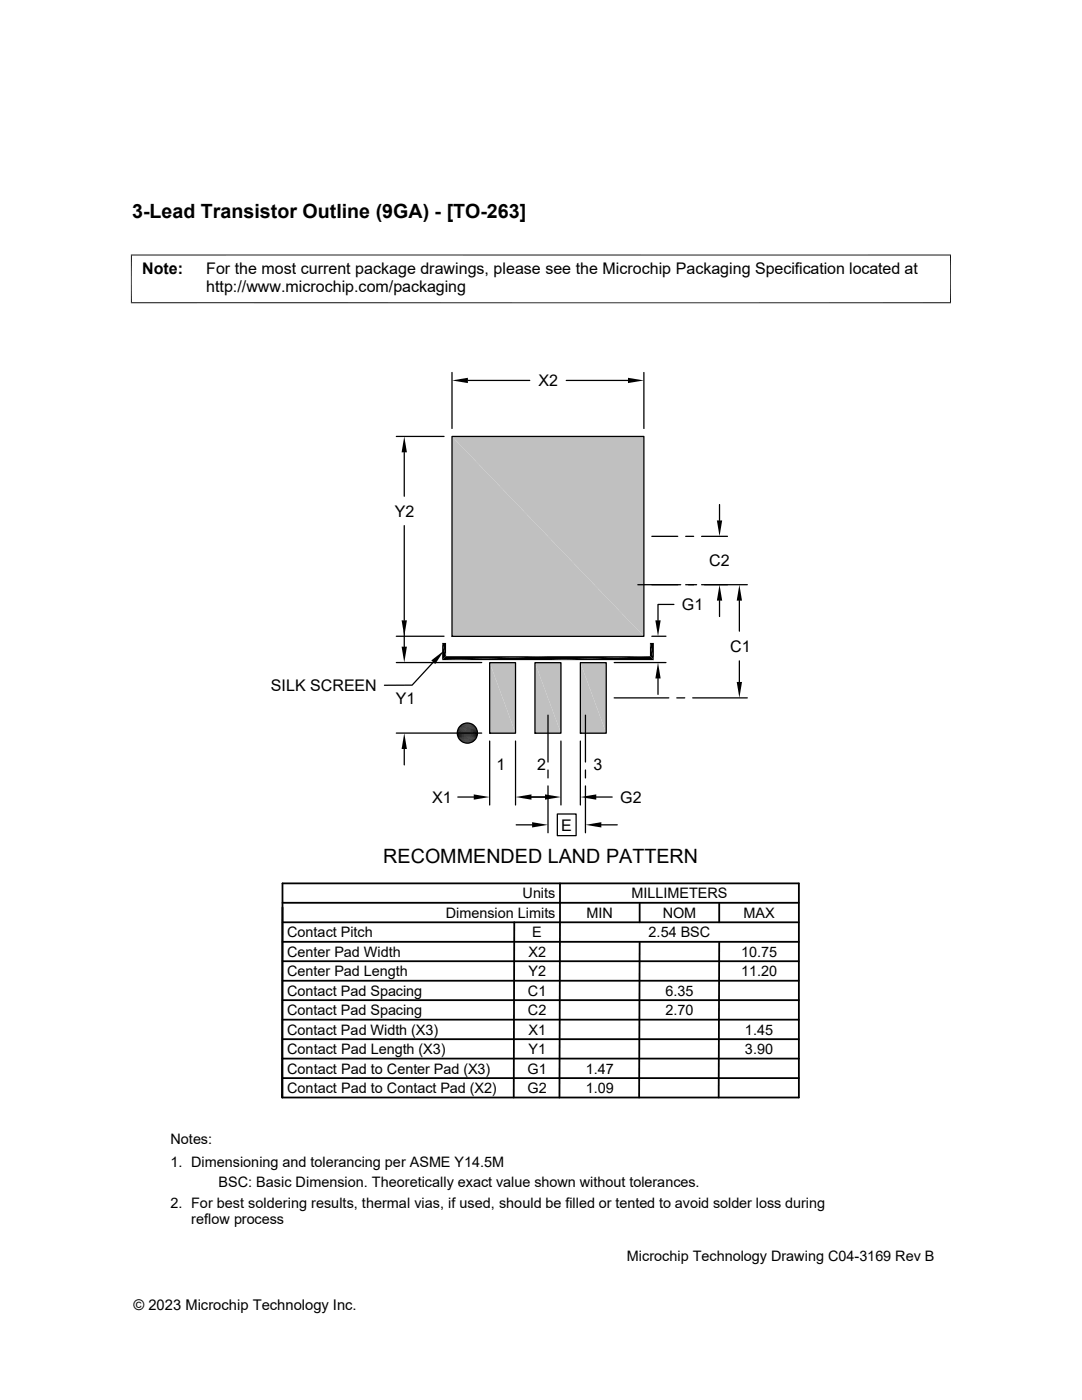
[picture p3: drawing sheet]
<svg xmlns="http://www.w3.org/2000/svg" width="216mm" height="279mm" viewBox="0 0 216 279" stroke-linecap="round" stroke-linejoin="round" font-family="sans-serif">
<defs><g id="words">
<g font-size="3.9">
<text x="26.4" y="43.5">3-Lead Transistor Outline (9GA) - [TO-263]</text>
<text x="76.5" y="172.1">RECOMMENDED LAND PATTERN</text>
</g>
<g font-size="3.2">
<text x="28.4" y="54.7">Note:</text>
<text x="41.1" y="58.3">http://www.microchip.com/packaging</text>
<text x="41.1" y="54.7">For the most current package drawings, please see the Microchip Packaging Specification located at</text>
<text x="107.5" y="77.1">X2</text>
<text x="78.8" y="103.1">Y2</text>
<text x="141.5" y="113">C2</text>
<text x="136.1" y="121.8">G1</text>
<text x="145.7" y="130">C1</text>
<text x="54.1" y="137.9">SILK SCREEN</text>
<text x="79" y="140.4">Y1</text>
<text x="99.1" y="153.7">1</text>
<text x="107.2" y="153.7">2</text>
<text x="118.4" y="153.7">3</text>
<text x="86.3" y="160.2">X1</text>
<text x="123.8" y="160.2">G2</text>
<text x="112" y="165.8">E</text>
</g>
<g font-size="2.9">
<text x="104.3" y="179.3">Units</text>
<text x="126" y="179.3">MILLIMETERS</text>
<text x="88.9" y="183.2">Dimension Limits</text>
<text x="117.1" y="183.2">MIN</text>
<text x="132.2" y="183.2">NOM</text>
<text x="148.3" y="183.2">MAX</text>
<text x="57.3" y="190.9">Center Pad Width</text>
<text x="57.3" y="187">Contact Pitch</text>
<text x="105.4" y="190.9">X2</text>
<text x="106.2" y="187">E</text>
<text x="129.4" y="187">2.54 BSC</text>
<text x="147.9" y="190.9">10.75</text>
<text x="57.3" y="194.8">Center Pad Length</text>
<text x="105.4" y="194.8">Y2</text>
<text x="147.9" y="194.8">11.20</text>
<text x="57.3" y="202.6">Contact Pad Spacing</text>
<text x="57.3" y="198.7">Contact Pad Spacing</text>
<text x="105.3" y="202.6">C2</text>
<text x="105.3" y="198.7">C1</text>
<text x="132.8" y="198.7">6.35</text>
<text x="132.8" y="202.6">2.70</text>
<text x="57.3" y="206.5">Contact Pad Width (X3)</text>
<text x="105.4" y="206.5">X1</text>
<text x="148.7" y="206.5">1.45</text>
<text x="57.3" y="210.4">Contact Pad Length (X3)</text>
<text x="57.3" y="214.2">Contact Pad to Center Pad (X3)</text>
<text x="105.3" y="214.2">G1</text>
<text x="105.4" y="210.4">Y1</text>
<text x="116.9" y="214.2">1.47</text>
<text x="148.7" y="210.4">3.90</text>
<text x="57.3" y="218.1">Contact Pad to Contact Pad (X2)</text>
<text x="105.3" y="218.1">G2</text>
<text x="116.9" y="218.1">1.09</text>
<text x="34" y="228.3">Notes:</text>
<text x="34" y="232.9">1. Dimensioning and tolerancing per ASME Y14.5M</text>
<text x="43.6" y="237">BSC: Basic Dimension. Theoretically exact value shown without tolerances.</text>
<text x="34" y="241">2. For best soldering results, thermal vias, if used, should be filled or tented to avoid solder loss during</text>
<text x="38.1" y="244.3">reflow process</text>
<text x="125.1" y="251.7">Microchip Technology Drawing C04-3169 Rev B</text>
<text x="26.6" y="261.3">© 2023 Microchip Technology Inc.</text>
</g>
</g></defs>
<g fill="#c0c0c0">
<path d="M90.2 87.1l38.3 39.9h-38.3z"/>
<path d="M90.2 87.1h38.3v39.9z"/>
<path d="M115.8 132.2l5.2 14.1h-5.2z"/>
<path d="M115.8 132.2h5.2v14.1z"/>
<path d="M106.7 132.2l5.2 14.1h-5.2z"/>
<path d="M106.7 132.2h5.2v14.1z"/>
<path d="M97.7 132.2l5.2 14.1h-5.2z"/>
<path d="M97.7 132.2h5.2v14.1z"/>
</g>
<g fill="none" stroke="#000" stroke-width=".25">
<path d="M90.2 74.3v11.2M93.4 75.9h12.3M113 75.9h12.3M128.5 74.3v11.2M79.1 87.1h9.5M80.7 90.3v8.7M90.2 87.1h38.3v39.9h-38.3zM80.7 104.9v18.9M127.3 116.7h8.5M130.1 107h5.1M136.8 116.7h2.2M136.8 107h1.6"/>
<path d="M140 116.7h9.1M140 107h5.2M143.6 100.7v3.2M143.6 119.9v3.1M147.5 119.9v6.1M79.1 132.2h17M79.1 127h9.5M80.7 125.9v3.2M86.4 132.2l-4.2 4.5-5.5 .1M90.2 127h.1M97.7 132.2h5.2v14.1h-5.2zM106.7 132.2h5.2v14.1h-5.2z"/>
<path d="M115.8 132.2h5.2v14.1h-5.2zM122.6 139.3h10.9M122.6 132.2h10.3M130.1 127h2.8M131.3 135.4v3.2M134.5 120.6h-3.2v3.2M135 139.3h1.6M138.2 139.3h10.9M147.5 131.9v4.2M79.1 146.3h17M80.7 149.5v3.2M91.4 159.1h3.1"/>
<path d="M97.7 146.3h.1M97.7 147.9v12.8M102.9 147.9v12.8M105.6 159.1h3.6M106.7 146.3h.1M109.3 142.7v9.4M109.3 153.7v1.6M109.3 156.8v9.4M111.9 147.9v12.8M115.8 146.3h.1M115.8 147.9v12.8M116.8 142.7v9.4"/>
<path d="M116.8 153.7v1.6M116.8 156.8v9.4M119 159.1h3.2M103 164.6h3.2M111.2 162.5h3.8v4.3h-3.8zM120 164.6h3.2"/>
<circle cx="93.3" cy="146.3" r="2.01"/>
</g>
<g fill="none" stroke="#000" stroke-width=".36">
<path d="M56.4 176.3h103v42.7h-103zM111.7 176.3l-.1 42.7M56.4 181.1l-.1 37.9M56.4 180.2h103M56.4 184.1h103M56.4 191.8h103M56.4 188h103M56.4 195.7h103M56.4 199.6h103M102.6 184.1l-.1 34.9M127.6 180.2v3.9M127.6 188l-.1 31"/>
<path d="M143.5 180.2v3.9M143.5 188l-.1 31M56.4 203.5h103M56.4 207.4h103M56.4 211.3h103M56.4 215.2h103"/>
</g>
<g fill="#000">
<path d="M90.2 75.9l3.2-.5v1.1zM125.3 75.4l3.2 .5-3.2 .6zM80.7 87.1l.5 3.2h-1.1zM143.6 116.7l.5 3.2h-1.1zM143 103.9h1.1l-.5 3.1zM147.5 116.7l.6 3.2h-1.1zM80.1 123.8h1.1l-.5 3.2zM80.1 129.1h1.1l-.5 3.1zM86.1 131.8l2.5-2-1.8 2.7zM88.2 128.3l.8 2.7-.8 .7zM88.2 128.3h.8v2.7zM88.2 131.7l21.1-.7v.7z"/>
<path d="M88.2 131.7l.8-.7h20.3zM129.7 128.3l.8 3.4-.8-.7zM109.3 131h20.4l-20.4 .7zM129.7 128.3h.8v3.4zM109.3 131.7l20.4-.7 .8 .7zM131.3 132.2l.5 3.2h-1zM130.8 123.8h1l-.5 3.2zM147 136.1h1.1l-.6 3.2zM80.7 146.3l.5 3.2h-1.1zM92.2 148.1h1.9zM92.4 144.5h1.9zM92.4 148.1l1.5 .1z"/>
<path d="M92.4 148.1h1.7zM92.4 144.5h1.7zM92.6 144.4l1.5 .1zM92.6 148.2l1.1 .1zM92.6 148.2h1.3zM92.6 144.4h1.3zM92.8 144.3l1.1 .1zM92.8 148.3h.7zM92.8 148.3h.9zM92.8 144.3h.9zM93 144.3h.7zM93 148.3h.5z"/>
<path d="M93 144.3h.5zM94.5 158.5l3.2 .6-3.2 .5zM102.9 159.1l3.1-.6v1.1zM108.8 158.5l3.1 .6-3.1 .5zM115.8 159.1l3.2-.6v1.1zM106.2 164.1l3.1 .5-3.1 .5zM116.8 164.6l3.2-.5v1z"/>
</g>
<g fill="none" stroke="#000" stroke-width=".2">
<path d="M26.1 50.9h163.7M26.2 50.8v9.7M189.7 50.8v9.7M26.1 60.4h163.7M91.2 146h4.1M91.2 146.2h4.1M91.2 146.4h4.1M91.2 146.6h4.1M91.3 145.8h3.9M91.3 146.8h4M91.3 145.6h3.9M91.3 147h3.9"/>
<path d="M91.4 147.2h3.7M91.4 145.5h3.7M91.5 145.3h3.6M91.5 147.3h3.6M91.6 145.1h3.4M91.6 147.5h3.4M91.7 147.6h3.1M91.7 145h3.1M91.8 144.8h2.9M91.8 147.8h2.9M91.9 147.9h2.7M91.9 144.7h2.7"/>
<path d="M92.1 148h2.3M92.1 144.6h2.3M92.2 144.5h2.1M92.2 148.1h2.1"/>
</g>
<use href="#words"/>
</svg>
